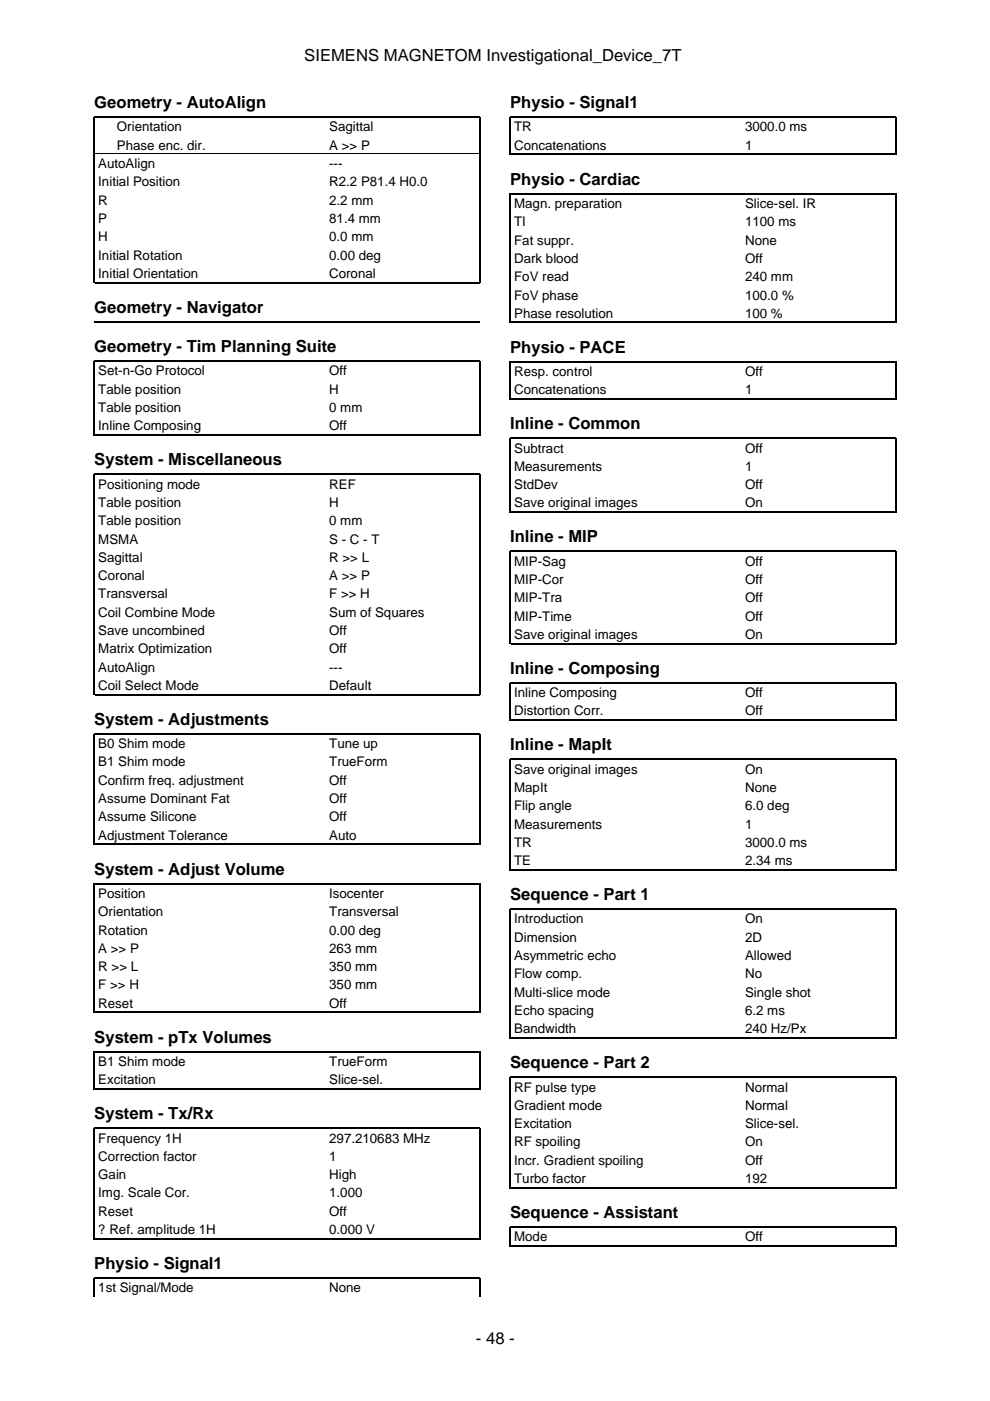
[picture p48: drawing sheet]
<svg xmlns="http://www.w3.org/2000/svg" width="210mm" height="297mm" viewBox="0 0 210 297" stroke-linecap="round" stroke-linejoin="round" font-family="sans-serif">
<defs><g id="words">
<g font-size="3.5">
<text x="64.5" y="12.9">SIEMENS MAGNETOM Investigational_Device_7T</text>
<text x="20" y="22.9">Geometry - AutoAlign</text>
<text x="108.2" y="22.9">Physio - Signal1</text>
<text x="108.2" y="39.2">Physio - Cardiac</text>
<text x="20" y="66.3">Geometry - Navigator</text>
<text x="20" y="74.7">Geometry - Tim Planning Suite</text>
<text x="108.2" y="74.8">Physio - PACE</text>
<text x="108.2" y="91">Inline - Common</text>
<text x="20" y="98.7">System - Miscellaneous</text>
<text x="108.2" y="115">Inline - MIP</text>
<text x="108.2" y="142.9">Inline - Composing</text>
<text x="20" y="153.7">System - Adjustments</text>
<text x="108.2" y="159.1">Inline - MapIt</text>
<text x="20" y="185.4">System - Adjust Volume</text>
<text x="108.2" y="190.9">Sequence - Part 1</text>
<text x="20" y="221.1">System - pTx Volumes</text>
<text x="108.2" y="226.5">Sequence - Part 2</text>
<text x="20" y="237.3">System - Tx/Rx</text>
<text x="108.2" y="258.2">Sequence - Assistant</text>
<text x="20" y="269">Physio - Signal1</text>
<text x="100.9" y="284.9">- 48 -</text>
</g>
<g font-size="2.8">
<text x="24.8" y="27.9">Orientation</text>
<text x="69.8" y="27.9">Sagittal</text>
<text x="109" y="27.9">TR</text>
<text x="158" y="27.9">3000.0 ms</text>
<text x="20.8" y="35.6">AutoAlign</text>
<text x="24.8" y="31.7">Phase enc. dir.</text>
<text x="69.8" y="31.7">A &gt;&gt; P</text>
<text x="69.8" y="35.6">---</text>
<text x="109" y="31.7">Concatenations</text>
<text x="158" y="31.7">1</text>
<text x="20.8" y="39.5">Initial Position</text>
<text x="69.8" y="39.5">R2.2 P81.4 H0.0</text>
<text x="20.8" y="43.4">R</text>
<text x="20.8" y="47.3">P</text>
<text x="69.8" y="43.4">2.2 mm</text>
<text x="69.8" y="47.3">81.4 mm</text>
<text x="109" y="44.1">Magn. preparation</text>
<text x="109" y="48">TI</text>
<text x="158" y="44.1">Slice-sel. IR</text>
<text x="158" y="48">1100 ms</text>
<text x="20.8" y="51.2">H</text>
<text x="69.8" y="51.2">0.0 mm</text>
<text x="109" y="51.9">Fat suppr.</text>
<text x="158" y="51.9">None</text>
<text x="20.8" y="55">Initial Rotation</text>
<text x="20.8" y="58.9">Initial Orientation</text>
<text x="69.8" y="55">0.00 deg</text>
<text x="69.8" y="58.9">Coronal</text>
<text x="109" y="55.7">Dark blood</text>
<text x="109" y="59.6">FoV read</text>
<text x="158" y="55.7">Off</text>
<text x="158" y="59.6">240 mm</text>
<text x="109" y="63.5">FoV phase</text>
<text x="158" y="63.5">100.0 %</text>
<text x="109" y="67.4">Phase resolution</text>
<text x="158" y="67.4">100 %</text>
<text x="20.8" y="79.6">Set-n-Go Protocol</text>
<text x="20.8" y="83.5">Table position</text>
<text x="69.8" y="79.6">Off</text>
<text x="69.8" y="83.5">H</text>
<text x="109" y="79.7">Resp. control</text>
<text x="109" y="83.6">Concatenations</text>
<text x="158" y="79.7">Off</text>
<text x="158" y="83.6">1</text>
<text x="20.8" y="87.4">Table position</text>
<text x="69.8" y="87.4">0 mm</text>
<text x="20.8" y="91.2">Inline Composing</text>
<text x="69.8" y="91.2">Off</text>
<text x="109" y="96">Subtract</text>
<text x="158" y="96">Off</text>
<text x="109" y="99.8">Measurements</text>
<text x="158" y="99.8">1</text>
<text x="20.8" y="103.6">Positioning mode</text>
<text x="20.8" y="107.5">Table position</text>
<text x="69.8" y="103.6">REF</text>
<text x="69.8" y="107.5">H</text>
<text x="109" y="103.7">StdDev</text>
<text x="109" y="107.6">Save original images</text>
<text x="158" y="103.7">Off</text>
<text x="158" y="107.6">On</text>
<text x="20.8" y="111.4">Table position</text>
<text x="69.8" y="111.4">0 mm</text>
<text x="20.8" y="115.2">MSMA</text>
<text x="20.8" y="119.1">Sagittal</text>
<text x="69.8" y="115.2">S - C - T</text>
<text x="69.8" y="119.1">R &gt;&gt; L</text>
<text x="109" y="119.9">MIP-Sag</text>
<text x="158" y="119.9">Off</text>
<text x="20.8" y="123">Coronal</text>
<text x="69.8" y="123">A &gt;&gt; P</text>
<text x="109" y="123.8">MIP-Cor</text>
<text x="158" y="123.8">Off</text>
<text x="20.8" y="126.9">Transversal</text>
<text x="20.8" y="130.8">Coil Combine Mode</text>
<text x="69.8" y="126.9">F &gt;&gt; H</text>
<text x="69.8" y="130.8">Sum of Squares</text>
<text x="109" y="127.7">MIP-Tra</text>
<text x="109" y="131.6">MIP-Time</text>
<text x="158" y="127.7">Off</text>
<text x="158" y="131.6">Off</text>
<text x="20.8" y="134.6">Save uncombined</text>
<text x="69.8" y="134.6">Off</text>
<text x="109" y="135.5">Save original images</text>
<text x="158" y="135.5">On</text>
<text x="20.8" y="138.5">Matrix Optimization</text>
<text x="20.8" y="142.4">AutoAlign</text>
<text x="69.8" y="138.5">Off</text>
<text x="69.8" y="142.4">---</text>
<text x="20.8" y="146.3">Coil Select Mode</text>
<text x="69.8" y="146.3">Default</text>
<text x="109" y="147.8">Inline Composing</text>
<text x="158" y="147.8">Off</text>
<text x="109" y="151.7">Distortion Corr.</text>
<text x="158" y="151.7">Off</text>
<text x="20.8" y="158.6">B0 Shim mode</text>
<text x="69.8" y="158.6">Tune up</text>
<text x="20.8" y="162.5">B1 Shim mode</text>
<text x="20.8" y="166.4">Confirm freq. adjustment</text>
<text x="69.8" y="162.5">TrueForm</text>
<text x="69.8" y="166.4">Off</text>
<text x="109" y="164">Save original images</text>
<text x="109" y="167.9">MapIt</text>
<text x="158" y="164">On</text>
<text x="158" y="167.9">None</text>
<text x="20.8" y="170.3">Assume Dominant Fat</text>
<text x="69.8" y="170.3">Off</text>
<text x="109" y="171.8">Flip angle</text>
<text x="158" y="171.8">6.0 deg</text>
<text x="20.8" y="174.1">Assume Silicone</text>
<text x="20.8" y="178">Adjustment Tolerance</text>
<text x="69.8" y="174.1">Off</text>
<text x="69.8" y="178">Auto</text>
<text x="109" y="175.7">Measurements</text>
<text x="109" y="179.6">TR</text>
<text x="158" y="175.7">1</text>
<text x="158" y="179.6">3000.0 ms</text>
<text x="109" y="183.4">TE</text>
<text x="158" y="183.4">2.34 ms</text>
<text x="20.8" y="190.4">Position</text>
<text x="69.8" y="190.4">Isocenter</text>
<text x="20.8" y="194.3">Orientation</text>
<text x="69.8" y="194.3">Transversal</text>
<text x="109" y="195.8">Introduction</text>
<text x="158" y="195.8">On</text>
<text x="20.8" y="198.1">Rotation</text>
<text x="20.8" y="202">A &gt;&gt; P</text>
<text x="69.8" y="198.1">0.00 deg</text>
<text x="69.8" y="202">263 mm</text>
<text x="109" y="199.7">Dimension</text>
<text x="109" y="203.6">Asymmetric echo</text>
<text x="158" y="199.7">2D</text>
<text x="158" y="203.6">Allowed</text>
<text x="20.8" y="205.9">R &gt;&gt; L</text>
<text x="20.8" y="209.8">F &gt;&gt; H</text>
<text x="69.8" y="205.9">350 mm</text>
<text x="69.8" y="209.8">350 mm</text>
<text x="109" y="207.4">Flow comp.</text>
<text x="158" y="207.4">No</text>
<text x="20.8" y="213.7">Reset</text>
<text x="69.8" y="213.7">Off</text>
<text x="109" y="211.3">Multi-slice mode</text>
<text x="109" y="215.2">Echo spacing</text>
<text x="158" y="211.3">Single shot</text>
<text x="158" y="215.2">6.2 ms</text>
<text x="109" y="219.1">Bandwidth</text>
<text x="158" y="219.1">240 Hz/Px</text>
<text x="20.8" y="226">B1 Shim mode</text>
<text x="69.8" y="226">TrueForm</text>
<text x="20.8" y="229.9">Excitation</text>
<text x="69.8" y="229.9">Slice-sel.</text>
<text x="109" y="231.4">RF pulse type</text>
<text x="158" y="231.4">Normal</text>
<text x="109" y="235.3">Gradient mode</text>
<text x="109" y="239.2">Excitation</text>
<text x="158" y="235.3">Normal</text>
<text x="158" y="239.2">Slice-sel.</text>
<text x="20.8" y="242.2">Frequency 1H</text>
<text x="69.8" y="242.2">297.210683 MHz</text>
<text x="109" y="243.1">RF spoiling</text>
<text x="158" y="243.1">On</text>
<text x="20.8" y="246.1">Correction factor</text>
<text x="20.8" y="250">Gain</text>
<text x="69.8" y="246.1">1</text>
<text x="69.8" y="250">High</text>
<text x="109" y="246.9">Incr. Gradient spoiling</text>
<text x="109" y="250.8">Turbo factor</text>
<text x="158" y="246.9">Off</text>
<text x="158" y="250.8">192</text>
<text x="20.8" y="253.9">Img. Scale Cor.</text>
<text x="20.8" y="257.8">Reset</text>
<text x="69.8" y="253.9">1.000</text>
<text x="69.8" y="257.8">Off</text>
<text x="20.8" y="261.6">? Ref. amplitude 1H</text>
<text x="69.8" y="261.6">0.000 V</text>
<text x="109" y="263.2">Mode</text>
<text x="158" y="263.2">Off</text>
<text x="20.8" y="274">1st Signal/Mode</text>
<text x="69.8" y="274">None</text>
</g>
</g></defs>
<g fill="none" stroke="#000" stroke-width=".26">
<path d="M108.2 32.9v-8.1h81.8v8.1M108.3 32.7h81.6M20.1 59.9h81.6M20 68.3h81.8M20 60.1v-35.3h81.8v35.3M108.2 68.5v-27.4h81.8v27.4M108.3 68.4h81.6M20 92.4v-15.8h81.8v15.8M20.1 92.2h81.6M108.2 84.7v-8h81.8v8M108.3 84.6h81.6M108.2 108.7v-15.8h81.8v15.8"/>
<path d="M108.3 108.6h81.6M108.2 136.6v-19.7h81.8v19.7M108.3 136.5h81.6M20 147.4v-46.8h81.8v46.8M20.1 147.3h81.6M108.2 152.8v-8h81.8v8M108.3 152.7h81.6M20 179.2v-23.6h81.8v23.6M20.1 179h81.6M108.2 184.6v-23.6h81.8v23.6M108.3 184.4h81.6M20 214.8v-27.4h81.8v27.4"/>
<path d="M20.1 214.7h81.6M20 231v-8h81.8v8M20.1 230.9h81.6M108.2 220.2v-27.4h81.8v27.4M108.3 220.1h81.6M108.2 251.9v-23.5h81.8v23.5M108.3 251.8h81.6M20 262.8v-23.6h81.8v23.6M20 274.9v-3.9h81.8v3.9M20.1 262.6h81.6M108.2 264.3v-4.2h81.8v4.2M108.3 264.2h81.6"/>
</g>
<path d="M20.1 32.6h81.6" fill="none" stroke="#000" stroke-width=".21"/>
<use href="#words"/>
</svg>
